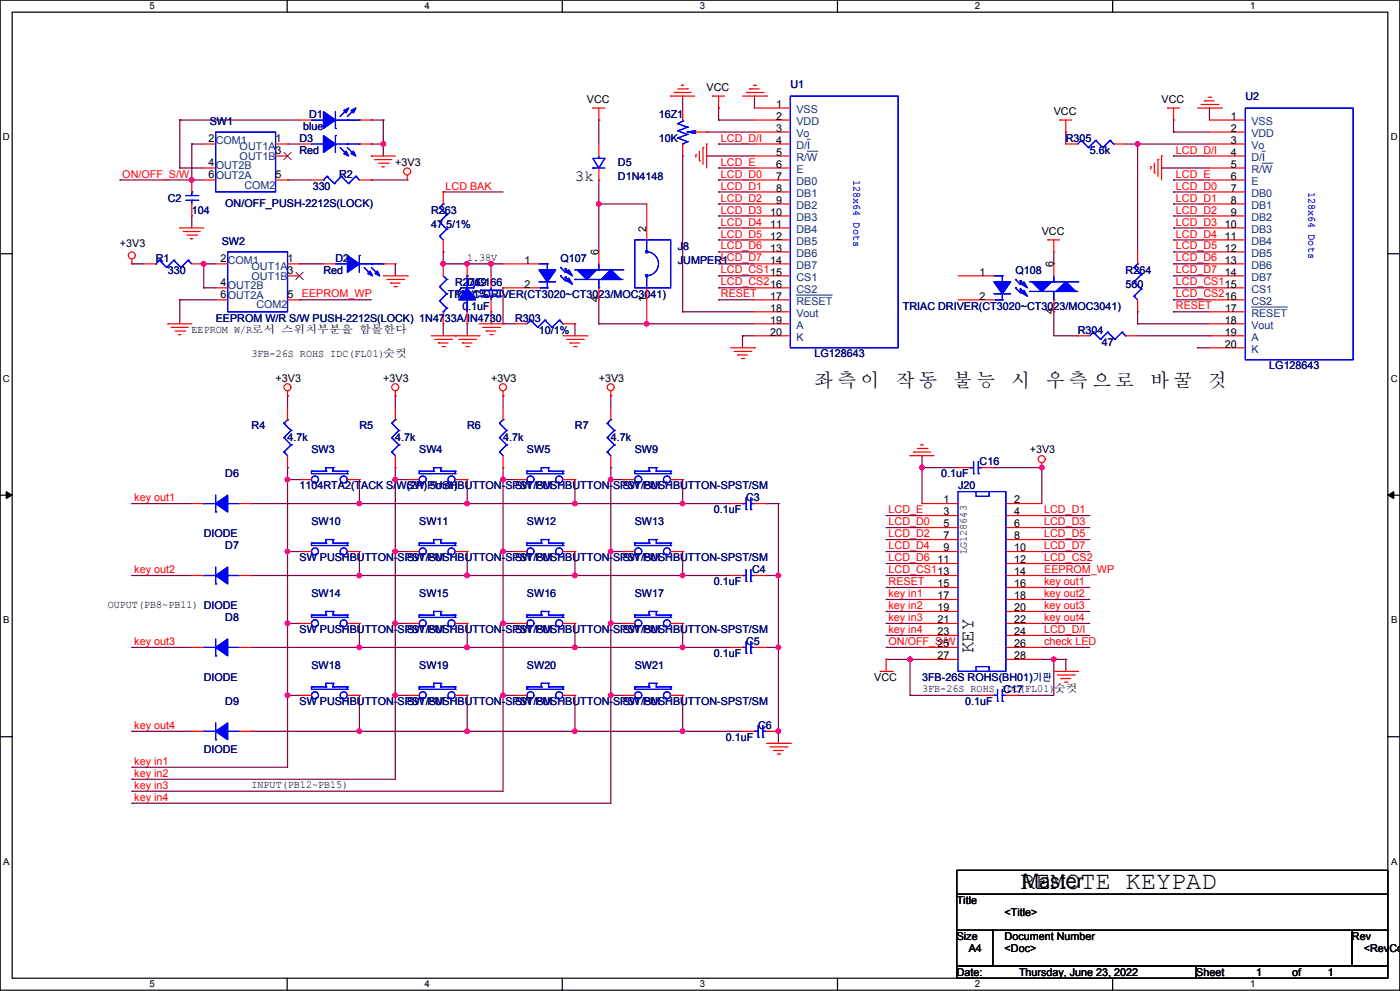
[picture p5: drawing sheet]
<svg xmlns="http://www.w3.org/2000/svg" width="297mm" height="210mm" viewBox="0 0 297 210" stroke-linecap="round" stroke-linejoin="round" font-family="sans-serif">
<defs><g id="words">
<text font-size="5.3" x="216.2" y="188.4">REMOTE KEYPAD</text>
<text font-size="4.2" x="216.7" y="188.1">Master</text>
<g font-size="4.1">
<text x="172.6" y="82">좌 측 이</text>
<text x="189.7" y="82">작 동</text>
<text x="202" y="82">불 능</text>
<text x="214.3" y="82">시</text>
<text x="221.6" y="82">우 측 으 로</text>
<text x="243.7" y="82">바 꿀</text>
<text x="256" y="82">것</text>
<text x="206.3" y="138.4" transform="rotate(-90 206.3 138.4)">KEY</text>
</g>
<text font-size="3.3" x="121.8" y="38.2">3k</text>
<g font-size="2.3">
<text x="124.4" y="21.9">VCC</text>
<text x="149.7" y="19.4">VCC</text>
<text x="164.5" y="22.8">1</text>
<text x="246.2" y="21.9">VCC</text>
<text x="164.5" y="25.4">2</text>
<text x="164.5" y="27.9">3</text>
<text x="223.3" y="24.5">VCC</text>
<text x="260.9" y="25.4">1</text>
<text x="260.9" y="27.9">2</text>
<text x="44.2" y="30">2</text>
<text x="44.2" y="35.1">4</text>
<text x="58.4" y="30">1</text>
<text x="58.4" y="32.6">3</text>
<text x="83.8" y="35.1">+3V3</text>
<text x="164.5" y="35.5">6</text>
<text x="164.5" y="30.5">4</text>
<text x="164.5" y="33">5</text>
<text x="260.9" y="30.5">3</text>
<text x="260.9" y="33">4</text>
<text x="260.9" y="35.5">5</text>
<text x="44.2" y="37.7">6</text>
<text x="58.4" y="37.7">5</text>
<text x="164.5" y="38.1">7</text>
<text x="164.5" y="40.6">8</text>
<text x="260.9" y="38.1">6</text>
<text x="260.9" y="40.6">7</text>
<text x="163.2" y="45.7">10</text>
<text x="164.5" y="43.2">9</text>
<text x="260.9" y="43.2">8</text>
<text x="260.9" y="45.7">9</text>
<text x="25.4" y="52.4">+3V3</text>
<text x="137" y="49" transform="rotate(-90 137 49)">2</text>
<text x="163.2" y="48.2">11</text>
<text x="163.2" y="50.8">12</text>
<text x="163.2" y="53.3">13</text>
<text x="220.8" y="49.8">VCC</text>
<text x="259.6" y="48.2">10</text>
<text x="259.6" y="50.8">11</text>
<text x="259.6" y="53.3">12</text>
<text x="46.7" y="55.4">2</text>
<text x="60.9" y="55.4">1</text>
<text x="60.9" y="58">3</text>
<text x="99" y="55.2">1.38V</text>
<text x="111.2" y="55.8">1</text>
<text x="126.8" y="54.1" transform="rotate(-90 126.8 54.1)">6</text>
<text x="163.2" y="55.9">14</text>
<text x="207.6" y="58.4">1</text>
<text x="223.2" y="56.7" transform="rotate(-90 223.2 56.7)">6</text>
<text x="259.6" y="55.9">13</text>
<text x="259.6" y="58.4">14</text>
<text x="46.7" y="60.5">4</text>
<text x="46.7" y="63">6</text>
<text x="60.9" y="63">5</text>
<text x="111.2" y="60.9">2</text>
<text x="126.8" y="64" transform="rotate(-90 126.8 64)">4</text>
<text x="137" y="64" transform="rotate(-90 137 64)">1</text>
<text x="163.2" y="63.5">17</text>
<text x="207.6" y="63.5">2</text>
<text x="40.6" y="70.5">EEPROM W/R로서 스위치부분을 함몰한다</text>
<text x="163.2" y="66">18</text>
<text x="163.2" y="68.5">19</text>
<text x="163.2" y="71.1">20</text>
<text x="223.2" y="66.6" transform="rotate(-90 223.2 66.6)">4</text>
<text x="259.6" y="68.5">18</text>
<text x="259.6" y="71.1">19</text>
<text x="259.6" y="66">17</text>
<text x="53.3" y="75.5">3FB-26S ROHS IDC(FL01)숫컷</text>
<text x="259.6" y="73.6">20</text>
<text x="58.4" y="80.8">+3V3</text>
<text x="81.2" y="80.8">+3V3</text>
<text x="104.1" y="80.8">+3V3</text>
<text x="126.9" y="80.8">+3V3</text>
<text x="218.2" y="96">+3V3</text>
<text x="200" y="106.6">1</text>
<text x="214.9" y="106.6">2</text>
<text x="200" y="109.2">3</text>
<text x="200" y="111.7">5</text>
<text x="214.9" y="109.2">4</text>
<text x="214.9" y="111.7">6</text>
<text x="198.7" y="119.3">11</text>
<text x="200" y="114.2">7</text>
<text x="200" y="116.8">9</text>
<text x="204.9" y="117.3" transform="rotate(-90 204.9 117.3)">LG128643</text>
<text x="214.9" y="114.2">8</text>
<text x="214.9" y="116.8">10</text>
<text x="214.9" y="119.3">12</text>
<text x="198.7" y="124.4">15</text>
<text x="214.9" y="121.9">14</text>
<text x="214.9" y="124.4">16</text>
<text x="22.8" y="128.8">OUPUT(PB8~PB11) DIODE</text>
<text x="198.7" y="126.9">17</text>
<text x="198.7" y="129.5">19</text>
<text x="214.9" y="126.9">18</text>
<text x="214.9" y="129.5">20</text>
<text x="198.7" y="132">21</text>
<text x="198.7" y="134.5">23</text>
<text x="198.7" y="137.1">25</text>
<text x="214.9" y="132">22</text>
<text x="214.9" y="134.5">24</text>
<text x="214.9" y="137.1">26</text>
<text x="198.7" y="139.6">27</text>
<text x="214.9" y="139.6">28</text>
<text x="185.3" y="144.3">VCC</text>
<text x="195.4" y="146.6">3FB-26S ROHS IDC(FL01)</text>
<text x="223.3" y="146.6">숫컷</text>
<text x="53.3" y="166.9">INPUT(PB12~PB15)</text>
<text x="202.7" y="191.5">Title</text>
<text x="212.9" y="194">&lt;Title&gt;</text>
<text x="202.7" y="199.1">Size</text>
<text x="205.3" y="201.7">A4</text>
<text x="212.9" y="201.7">&lt;Doc&gt;</text>
<text x="212.9" y="199.1">Document Number</text>
<text x="286.5" y="199.1">Rev</text>
<text x="289" y="201.7">&lt;RevCod</text>
<text x="202.7" y="206.7">Date:</text>
<text x="215.9" y="206.7">Thursday, June 23, 2022</text>
<text x="253.5" y="206.7">Sheet</text>
<text x="266.2" y="206.7">1</text>
<text x="273.8" y="206.7">of</text>
<text x="281.4" y="206.7">1</text>
</g>
<g font-size="2.3" fill="#000080">
<text x="167.5" y="18.6">U1</text>
<text x="263.9" y="21.2">U2</text>
<text x="44.4" y="26.5">SW1</text>
<text x="64.2" y="27.5">blue</text>
<text x="65.5" y="25">D1</text>
<text x="139.6" y="25">16Z1</text>
<text x="63.5" y="30">D3</text>
<text x="63.5" y="32.6">Red</text>
<text x="131" y="35.1">D5</text>
<text x="139.6" y="30">10K</text>
<text x="225.9" y="30">R305</text>
<text x="230.9" y="32.6">5.6k</text>
<text x="66.3" y="40.2">330</text>
<text x="71.8" y="37.7">R2</text>
<text x="131" y="38.2">D1N4148</text>
<text x="35.6" y="42.7">C2</text>
<text x="40.6" y="45.3">104</text>
<text x="47.7" y="43.7">ON/OFF_PUSH-2212S(LOCK)</text>
<text x="91.4" y="45.3">R263</text>
<text x="47" y="51.9">SW2</text>
<text x="91.4" y="48.3">47.5/1%</text>
<text x="143.6" y="52.9">J8</text>
<text x="33" y="55.4">R1</text>
<text x="35.6" y="58">330</text>
<text x="68.5" y="58">Red</text>
<text x="71.1" y="55.4">D2</text>
<text x="118.8" y="55.4">Q107</text>
<text x="143.6" y="55.9">JUMPER1</text>
<text x="215.2" y="58">Q108</text>
<text x="238.5" y="58">R264</text>
<text x="94.9" y="63">TRIAC DRIVER(CT3020~CT3023/MOC3041)</text>
<text x="96.5" y="60.5">R276C166</text>
<text x="96.5" y="63">1M/1%</text>
<text x="98" y="65.6">0.1uF</text>
<text x="99" y="60.5">D19</text>
<text x="191.3" y="65.6">TRIAC DRIVER(CT3020~CT3023/MOC3041)</text>
<text x="238.5" y="61">560</text>
<text x="45.7" y="68.1">EEPROM W/R S/W PUSH-2212S(LOCK) 1N4733A/IN4730</text>
<text x="109.1" y="68.1">R303</text>
<text x="114.2" y="70.7">10/1%</text>
<text x="228.4" y="70.7">R304</text>
<text x="172.6" y="75.7">LG128643</text>
<text x="233.5" y="73.2">47</text>
<text x="269" y="78.3">LG128643</text>
<text x="53.3" y="91">R4</text>
<text x="60.9" y="93.5">4.7k</text>
<text x="76.2" y="91">R5</text>
<text x="83.8" y="93.5">4.7k</text>
<text x="99" y="91">R6</text>
<text x="106.6" y="93.5">4.7k</text>
<text x="121.8" y="91">R7</text>
<text x="129.4" y="93.5">4.7k</text>
<text x="47.7" y="101.1">D6</text>
<text x="66" y="96">SW3</text>
<text x="88.8" y="96">SW4</text>
<text x="111.7" y="96">SW5</text>
<text x="134.5" y="96">SW9</text>
<text x="199.5" y="101.1">0.1uF</text>
<text x="207.6" y="98.6">C16</text>
<text x="63.5" y="103.7">1104RTA2(TACK S/W(2P) 5mm)</text>
<text x="86.3" y="103.7">SW PUSHBUTTON-SPST/SM</text>
<text x="109.1" y="103.7">SW PUSHBUTTON-SPST/SM</text>
<text x="132" y="103.7">SW PUSHBUTTON-SPST/SM</text>
<text x="158.1" y="106.2">C3</text>
<text x="203" y="103.7">J20</text>
<text x="43.2" y="113.8">DIODE</text>
<text x="66" y="111.3">SW10</text>
<text x="88.8" y="111.3">SW11</text>
<text x="111.7" y="111.3">SW12</text>
<text x="134.5" y="111.3">SW13</text>
<text x="151.3" y="108.7">0.1uF</text>
<text x="47.7" y="116.4">D7</text>
<text x="63.5" y="118.9">SW PUSHBUTTON-SPST/SM</text>
<text x="86.3" y="118.9">SW PUSHBUTTON-SPST/SM</text>
<text x="109.1" y="118.9">SW PUSHBUTTON-SPST/SM</text>
<text x="132" y="118.9">SW PUSHBUTTON-SPST/SM</text>
<text x="151.3" y="124">0.1uF</text>
<text x="159.4" y="121.4">C4</text>
<text x="47.7" y="131.6">D8</text>
<text x="66" y="126.5">SW14</text>
<text x="88.8" y="126.5">SW15</text>
<text x="111.7" y="126.5">SW16</text>
<text x="134.5" y="126.5">SW17</text>
<text x="63.5" y="134.1">SW PUSHBUTTON-SPST/SM</text>
<text x="86.3" y="134.1">SW PUSHBUTTON-SPST/SM</text>
<text x="109.1" y="134.1">SW PUSHBUTTON-SPST/SM</text>
<text x="132" y="134.1">SW PUSHBUTTON-SPST/SM</text>
<text x="158.1" y="136.7">C5</text>
<text x="66" y="141.7">SW18</text>
<text x="88.8" y="141.7">SW19</text>
<text x="111.7" y="141.7">SW20</text>
<text x="134.5" y="141.7">SW21</text>
<text x="151.3" y="139.2">0.1uF</text>
<text x="43.2" y="144.3">DIODE</text>
<text x="47.7" y="149.4">D9</text>
<text x="63.5" y="149.4">SW PUSHBUTTON-SPST/SM</text>
<text x="86.3" y="149.4">SW PUSHBUTTON-SPST/SM</text>
<text x="109.1" y="149.4">SW PUSHBUTTON-SPST/SM</text>
<text x="132" y="149.4">SW PUSHBUTTON-SPST/SM</text>
<text x="195.4" y="144.3">3FB-26S ROHS(BH01)기판</text>
<text x="204.5" y="149.4">0.1uF</text>
<text x="212.7" y="146.8">C17</text>
<text x="160.6" y="154.4">C6</text>
<text x="43.2" y="159.5">DIODE</text>
<text x="153.8" y="157">0.1uF</text>
</g>
<g font-size="2.3" fill="#004080">
<text x="168.8" y="23.9">VSS</text>
<text x="168.8" y="26.5">VDD</text>
<text x="168.8" y="29">Vo</text>
<text x="265.2" y="26.5">VSS</text>
<text x="265.2" y="29">VDD</text>
<text x="45.7" y="30.5">COM1</text>
<text x="45.7" y="35.9">OUT2B</text>
<text x="50.8" y="31.8">OUT1A</text>
<text x="50.8" y="33.8">OUT1B</text>
<text x="168.8" y="31.6">D/I</text>
<text x="168.8" y="34.1">R/W</text>
<text x="265.2" y="31.6">Vo</text>
<text x="265.2" y="34.1">D/I</text>
<text x="45.7" y="37.9">OUT2A</text>
<text x="51.8" y="39.9">COM2</text>
<text x="168.8" y="36.6">E</text>
<text x="168.8" y="39.2">DB0</text>
<text x="168.8" y="41.7">DB1</text>
<text x="265.2" y="36.6">R/W</text>
<text x="265.2" y="39.2">E</text>
<text x="265.2" y="41.7">DB0</text>
<text x="168.8" y="44.3">DB2</text>
<text x="168.8" y="46.8">DB3</text>
<text x="265.2" y="44.3">DB1</text>
<text x="265.2" y="46.8">DB2</text>
<text x="168.8" y="49.3">DB4</text>
<text x="168.8" y="51.9">DB5</text>
<text x="265.2" y="49.3">DB3</text>
<text x="265.2" y="51.9">DB4</text>
<text x="48.2" y="55.9">COM1</text>
<text x="53.3" y="57.2">OUT1A</text>
<text x="53.3" y="59.2">OUT1B</text>
<text x="168.8" y="54.4">DB6</text>
<text x="168.8" y="56.9">DB7</text>
<text x="168.8" y="59.5">CS1</text>
<text x="265.2" y="54.4">DB5</text>
<text x="265.2" y="56.9">DB6</text>
<text x="265.2" y="59.5">DB7</text>
<text x="48.2" y="61.3">OUT2B</text>
<text x="48.2" y="63.3">OUT2A</text>
<text x="54.3" y="65.3">COM2</text>
<text x="168.8" y="62">CS2</text>
<text x="168.8" y="64.6">RESET</text>
<text x="265.2" y="62">CS1</text>
<text x="265.2" y="64.6">CS2</text>
<text x="168.8" y="67.1">Vout</text>
<text x="168.8" y="69.6">A</text>
<text x="265.2" y="69.6">Vout</text>
<text x="265.2" y="67.1">RESET</text>
<text x="168.8" y="72.2">K</text>
<text x="265.2" y="72.2">A</text>
<text x="265.2" y="74.7">K</text>
</g>
<g font-size="2.3" fill="#f00">
<text x="152.8" y="30">LCD_D/I</text>
<text x="152.8" y="35.1">LCD_E</text>
<text x="249.2" y="32.5">LCD_D/I</text>
<text x="25.9" y="37.6">ON/OFF_S/W</text>
<text x="94.4" y="40.2">LCD BAK</text>
<text x="152.8" y="40.2">LCD_D1</text>
<text x="152.8" y="37.6">LCD_D0</text>
<text x="249.2" y="37.6">LCD_E</text>
<text x="249.2" y="40.2">LCD_D0</text>
<text x="152.8" y="42.7">LCD_D2</text>
<text x="152.8" y="45.2">LCD_D3</text>
<text x="152.8" y="47.8">LCD_D4</text>
<text x="249.2" y="42.7">LCD_D1</text>
<text x="249.2" y="45.2">LCD_D2</text>
<text x="249.2" y="47.8">LCD_D3</text>
<text x="152.8" y="50.3">LCD_D5</text>
<text x="152.8" y="52.8">LCD_D6</text>
<text x="249.2" y="50.3">LCD_D4</text>
<text x="249.2" y="52.8">LCD_D5</text>
<text x="152.8" y="55.4">LCD_D7</text>
<text x="152.8" y="57.9">LCD_CS115</text>
<text x="249.2" y="55.4">LCD_D6</text>
<text x="249.2" y="57.9">LCD_D7</text>
<text x="64" y="63">EEPROM_WP</text>
<text x="152.8" y="60.5">LCD_CS216</text>
<text x="152.8" y="63">RESET</text>
<text x="249.2" y="60.5">LCD_CS115</text>
<text x="249.2" y="63">LCD_CS216</text>
<text x="249.2" y="65.5">RESET</text>
<text x="28.5" y="106.2">key out1</text>
<text x="188.3" y="111.2">LCD_D0</text>
<text x="188.3" y="113.8">LCD_D2</text>
<text x="188.3" y="108.7">LCD_E</text>
<text x="221.3" y="108.7">LCD_D1</text>
<text x="221.3" y="111.2">LCD_D3</text>
<text x="221.3" y="113.8">LCD_D5</text>
<text x="188.3" y="116.3">LCD_D4</text>
<text x="188.3" y="118.8">LCD_D6</text>
<text x="221.3" y="116.3">LCD_D7</text>
<text x="221.3" y="118.8">LCD_CS2</text>
<text x="28.5" y="121.4">key out2</text>
<text x="188.3" y="121.4">LCD_CS113</text>
<text x="188.3" y="123.9">RESET</text>
<text x="221.3" y="121.4">EEPROM_WP</text>
<text x="221.3" y="123.9">key out1</text>
<text x="188.3" y="126.5">key in1</text>
<text x="188.3" y="129">key in2</text>
<text x="188.3" y="131.5">key in3</text>
<text x="221.3" y="126.5">key out2</text>
<text x="221.3" y="129">key out3</text>
<text x="221.3" y="131.5">key out4</text>
<text x="28.5" y="136.6">key out3</text>
<text x="188.3" y="134.1">key in4</text>
<text x="188.3" y="136.6">ON/OFF_S/W</text>
<text x="221.3" y="136.6">check LED</text>
<text x="221.3" y="134.1">LCD_D/I</text>
<text x="28.5" y="154.4">key out4</text>
<text x="28.5" y="167.1">key in3</text>
<text x="28.5" y="162">key in1</text>
<text x="28.5" y="164.5">key in2</text>
<text x="28.5" y="169.6">key in4</text>
</g>
<g font-size="2.3" fill="#00f">
<text x="180.9" y="38.1" transform="rotate(90 180.9 38.1)">128x64 Dots</text>
<text x="277.3" y="40.7" transform="rotate(90 277.3 40.7)">128x64 Dots</text>
</g>
<g font-size="2">
<text x="31.7" y="1.9">5</text>
<text x="90" y="1.9">4</text>
<text x="148.3" y="1.9">3</text>
<text x="206.6" y="1.9">2</text>
<text x="264.9" y="1.9">1</text>
<text x=".6" y="29.7">D</text>
<text x="294.7" y="29.7">D</text>
<text x=".6" y="80.9">C</text>
<text x="294.7" y="80.9">C</text>
<text x=".7" y="132.1">B</text>
<text x="294.8" y="132.1">B</text>
<text x=".7" y="183.2">A</text>
<text x="294.8" y="183.2">A</text>
<text x="31.7" y="209">5</text>
<text x="90" y="209">4</text>
<text x="148.3" y="209">3</text>
<text x="206.6" y="209">2</text>
<text x="264.9" y="209">1</text>
</g>
</g></defs>
<g fill="none" stroke="#000" stroke-width=".25">
<path d="M0 0h296.6v209.7h-296.6zM2.6 2.6h291.5v204.6h-291.5zM60.9 0v2.6M119.2 0v2.6M177.5 0v2.6M235.8 0v2.6M0 53.7h2.6M294.1 53.7h2.5M0 104.9h2.6M294.1 104.9h2.5M0 156h2.6M294.1 156h2.5"/>
<path d="M202.8 184.3h91.3v5.1h-91.3zM202.8 189.4h91.3v7.6h-91.3zM202.8 197h7.6v7.7h-7.6zM210.4 197h76.1v7.7h-76.1zM286.5 197h7.6v7.7h-7.6zM60.9 207.2v2.5M119.2 207.2v2.5M177.5 207.2v2.5M202.8 204.7h50.7v2.5h-50.7zM235.8 207.2v2.5M253.5 204.7h40.6v2.5h-40.6z"/>
</g>
<path d="M1.3 104.1l1.3 .8-1.3 .7zM294.1 104.9l1.3-.8v1.5z" fill="#000" stroke="#000" stroke-width=".21"/>
<g fill="none" stroke="#800040" stroke-width=".25">
<path d="M25.4 38.1h17.8M25.4 38.1h.1M38.1 35.6h.1M38.1 25.4h.1M38.1 25.4v10.2M38.1 35.6h5.1M38.1 25.4h25.4M40.6 38.1h.1M40.6 30.5h.1M40.6 30.5v7.6M40.6 30.5h2.6M60.9 38.1h.1"/>
<path d="M60.9 30.5h.1M60.9 30.5h2.6M60.9 38.1h5.1M78.7 38.1h7.6M78.7 30.5h.1M78.7 25.4h.1M78.7 38.1h.1M78.7 30.5h2.5M78.7 25.4h2.5M81.2 30.5h.1M81.2 25.4h.1M81.2 25.4v7.6"/>
<path d="M126.9 38.1h.1M126.9 25.4h.1M126.9 25.4v5.1M126.9 38.1v15.3M144.7 33h.1M144.7 20.4h.1M144.7 20.4v2.5M144.7 33v33M149.7 33h.1M149.7 28h.1M149.7 33h10.2M149.7 28h10.2"/>
<path d="M152.3 30.5h7.6M152.3 25.4h7.6M152.3 38.1h7.6M152.3 35.6h7.6M152.3 30.5h.1M152.3 25.4h.1M152.3 22.9h.1M152.3 35.6h.1M152.3 38.1h.1M152.3 22.9v2.5M159.9 20.4h.1M159.9 20.4v2.5"/>
<path d="M225.9 28h.1M225.9 28v2.5M238.5 30.5h17.8M241.1 30.5h.1M241.1 30.5v22.9M246.2 35.6h.1M246.2 35.6h10.1M248.7 33h.1M248.7 28h.1M248.7 25.4h.1M248.7 38.1h.1M248.7 25.4v2.6"/>
<path d="M248.7 33h7.6M248.7 28h7.6M248.7 38.1h7.6M256.3 22.9h.1M256.3 22.9v2.5M28 55.9h.1M28 55.9h2.5M40.6 45.7h.1M40.6 45.7v2.6M43.2 55.9h.1M43.2 55.9v5.1M43.2 55.9h2.5"/>
<path d="M63.5 55.9h.1M63.5 55.9h5M83.8 55.9h.1M83.8 55.9v2.5M93.9 40.7h12.7M93.9 40.7h.1M93.9 53.4h.1M93.9 55.9h.1M93.9 53.4v2.5M93.9 55.9h12.7M99 55.9h.1M104.1 55.9h.1"/>
<path d="M104.1 55.9v2.5M126.9 43.2h10.2M126.9 43.2h.1M152.3 43.2h7.6M152.3 40.7h7.6M152.3 45.7h7.6M152.3 48.3h7.6M152.3 50.8h7.6M152.3 53.4h7.6M152.3 55.9h7.6M152.3 58.4h7.6M152.3 40.7h.1"/>
<path d="M152.3 43.2h.1M152.3 45.7h.1M152.3 48.3h.1M152.3 50.8h.1M152.3 53.4h.1M152.3 55.9h.1M152.3 58.4h.1M223.3 55.9h.1M223.3 53.4v2.5M248.7 43.2h.1M248.7 45.7h.1M248.7 48.3h.1"/>
<path d="M248.7 50.8h.1M248.7 53.4h.1M248.7 55.9h.1M248.7 58.4h.1M248.7 40.7h.1M248.7 43.2h7.6M248.7 40.7h7.6M248.7 45.7h7.6M248.7 48.3h7.6M248.7 50.8h7.6M248.7 53.4h7.6M248.7 55.9h7.6"/>
<path d="M248.7 58.4h7.6M38.1 63.5h.1M38.1 63.5v5.1M38.1 63.5h7.6M43.2 61h.1M43.2 61h2.5M63.5 63.5h.1M63.5 63.5h15.2M93.9 68.6h.1M93.9 68.6v2.5M99 68.6h.1M99 68.6v2.5"/>
<path d="M104.1 66h.1M104.1 66v2.6M106.6 68.6h2.5M106.6 61h.1M106.6 68.6h.1M106.6 61v7.6M121.8 68.6h.1M121.8 68.6v2.5M126.9 68.6h33M126.9 68.6h.1M126.9 63.5h.1M126.9 63.5v5.1"/>
<path d="M137.1 68.6h.1M144.7 66h15.2M144.7 66h.1M152.3 61h7.6M152.3 63.5h7.6M152.3 61h.1M152.3 63.5h.1M157.4 71.1h2.5M157.4 71.1h.1M157.4 71.1v2.6M223.3 66h.1M223.3 66v5.1h5.1"/>
<path d="M228.4 71.1h.1M241.1 66h.1M241.1 68.6h.1M241.1 71.1h15.2M241.1 66v2.6M241.1 68.6h15.2M248.7 61h.1M248.7 63.5h.1M248.7 66h.1M248.7 61h7.6M248.7 63.5h7.6M248.7 66h7.6"/>
<path d="M253.8 73.7h.1M253.8 73.7h2.5M256.3 71.1h.1M60.9 83.8h.1M60.9 99h.1M60.9 83.8v2.6M60.9 99v63.5h-32.9M83.8 83.8h.1M83.8 99h.1M83.8 83.8v2.6M83.8 99v66.1h-55.8M106.6 83.8h.1"/>
<path d="M106.6 99h.1M106.6 83.8v2.6M106.6 99v68.6h-78.6M129.4 83.8h.1M129.4 99h.1M129.4 83.8v2.6M129.4 99v71.1h-101.4M195.4 99h7.6M195.4 99h.1M195.4 96.5h.1M195.4 96.5v10.2M210.6 99h.1"/>
<path d="M210.6 99h10.2M220.8 99h.1M220.8 99v7.7M28 106.7h12.6M28 106.7h.1M53.3 106.7h.1M53.3 106.7h101.5M60.9 101.6h.1M60.9 116.8h.1M60.9 116.8h2.6M60.9 101.6h2.6M76.2 101.6h.1"/>
<path d="M76.2 116.8h.1M76.2 106.7h.1M76.2 101.6v5.1M76.2 116.8v5.1M83.8 116.8h2.5M83.8 101.6h2.5M83.8 101.6h.1M83.8 116.8h.1M99 101.6h.1M99 116.8h.1M99 106.7h.1M99 101.6v5.1"/>
<path d="M99 116.8v5.1M106.6 116.8h2.5M106.6 101.6h2.5M106.6 101.6h.1M106.6 116.8h.1M121.8 101.6h.1M121.8 116.8h.1M121.8 106.7h.1M121.8 101.6v5.1M121.8 116.8v5.1M129.4 116.8h2.6M129.4 101.6h2.6"/>
<path d="M129.4 101.6h.1M129.4 116.8h.1M144.7 106.7h.1M144.7 101.6h.1M144.7 116.8h.1M144.7 101.6v5.1M144.7 116.8v5.1M162.4 106.7h.1M162.4 106.7h2.6M165 106.7h.1M165 106.7v50.7M187.8 111.7h7.6"/>
<path d="M187.8 114.3h7.6M187.8 116.8h7.6M187.8 119.4h7.6M187.8 109.2h7.6M187.8 111.7h.1M187.8 114.3h.1M187.8 116.8h.1M187.8 119.4h.1M187.8 109.2h.1M220.8 111.7h10.1M220.8 114.3h10.1M220.8 116.8h10.1"/>
<path d="M220.8 119.4h10.1M220.8 109.2h10.1M220.8 109.2h.1M220.8 111.7h.1M220.8 114.3h.1M220.8 116.8h.1M220.8 119.4h.1M28 137.1h12.6M28 121.9h12.6M28 121.9h.1M28 137.1h.1M53.3 121.9h.1"/>
<path d="M53.3 137.1h.1M53.3 137.1h101.5M53.3 121.9h101.5M60.9 132.1h.1M60.9 132.1h2.6M76.2 132.1h.1M76.2 121.9h.1M76.2 137.1h.1M76.2 132.1v5M83.8 132.1h2.5M83.8 132.1h.1M99 132.1h.1"/>
<path d="M99 121.9h.1M99 137.1h.1M99 132.1v5M106.6 132.1h2.5M106.6 132.1h.1M121.8 137.1h.1M121.8 132.1h.1M121.8 121.9h.1M121.8 132.1v5M129.4 132.1h2.6M129.4 132.1h.1M144.7 121.9h.1"/>
<path d="M144.7 137.1h.1M144.7 132.1h.1M144.7 132.1v5M162.4 121.9h.1M162.4 137.1h.1M162.4 137.1h2.6M162.4 121.9h2.6M165 137.1h.1M165 121.9h.1M187.8 139.7h7.6M187.8 137.1h7.6M187.8 121.9h7.6"/>
<path d="M187.8 124.4h7.6M187.8 127h7.6M187.8 129.5h7.6M187.8 132.1h7.6M187.8 134.6h7.6M187.8 121.9h.1M187.8 124.4h.1M187.8 127h.1M187.8 129.5h.1M187.8 132.1h.1M187.8 134.6h.1M187.8 137.1h.1"/>
<path d="M187.8 139.7h.1M192.9 139.7h.1M192.9 139.7v7.6M220.8 139.7h5.1M220.8 137.1h10.1M220.8 121.9h10.1M220.8 124.4h10.1M220.8 127h10.1M220.8 129.5h10.1M220.8 132.1h10.1M220.8 134.6h10.1M220.8 137.1h.1"/>
<path d="M220.8 121.9h.1M220.8 124.4h.1M220.8 127h.1M220.8 129.5h.1M220.8 132.1h.1M220.8 134.6h.1M220.8 139.7h.1M223.3 139.7h.1M223.3 139.7v7.6h-7.6M225.9 139.7h.1M225.9 139.7v2.5M28 154.9h12.6"/>
<path d="M28 154.9h.1M53.3 154.9h.1M53.3 154.9h104.1M60.9 147.3h.1M60.9 147.3h2.6M76.2 147.3h.1M76.2 154.9h.1M76.2 147.3v7.6M83.8 147.3h2.5M83.8 147.3h.1M99 147.3h.1M99 154.9h.1"/>
<path d="M99 147.3v7.6M106.6 147.3h2.5M106.6 147.3h.1M121.8 147.3h.1M121.8 154.9h.1M121.8 147.3v7.6M129.4 147.3h2.6M129.4 147.3h.1M144.7 154.9h.1M144.7 147.3h.1M144.7 147.3v7.6M165 154.9h.1"/>
<path d="M192.9 147.3h.1M192.9 147.3h15.2M215.7 147.3h.1M28 167.6h.1M28 170.1h.1M28 162.5h.1M28 165.1h.1"/>
</g>
<g fill="#f0f" stroke="#f0f" stroke-width=".25">
<circle cx="220.8" cy="99" r=".49"/>
<circle cx="195.4" cy="99" r=".49"/>
<circle cx="223.3" cy="139.6" r=".49"/>
<circle cx="121.8" cy="137.1" r=".49"/>
<circle cx="192.8" cy="139.6" r=".49"/>
<circle cx="43.2" cy="55.9" r=".49"/>
<circle cx="40.6" cy="38.1" r=".49"/>
<circle cx="81.2" cy="30.5" r=".49"/>
<circle cx="137" cy="68.6" r=".49"/>
<circle cx="106.6" cy="132" r=".49"/>
<circle cx="60.9" cy="132" r=".49"/>
<circle cx="129.4" cy="132" r=".49"/>
<circle cx="83.7" cy="132" r=".49"/>
<circle cx="99" cy="55.9" r=".49"/>
<circle cx="93.9" cy="55.9" r=".49"/>
<circle cx="104" cy="55.9" r=".49"/>
<circle cx="164.9" cy="154.9" r=".49"/>
<circle cx="164.9" cy="137.1" r=".49"/>
<circle cx="164.9" cy="121.9" r=".49"/>
<circle cx="144.6" cy="106.6" r=".49"/>
<circle cx="144.6" cy="121.9" r=".49"/>
<circle cx="144.6" cy="137.1" r=".49"/>
<circle cx="144.6" cy="154.9" r=".49"/>
<circle cx="60.9" cy="101.6" r=".49"/>
<circle cx="83.7" cy="101.6" r=".49"/>
<circle cx="106.6" cy="101.6" r=".49"/>
<circle cx="129.4" cy="101.6" r=".49"/>
<circle cx="60.9" cy="116.8" r=".49"/>
<circle cx="83.7" cy="116.8" r=".49"/>
<circle cx="106.6" cy="116.8" r=".49"/>
<circle cx="129.4" cy="116.8" r=".49"/>
<circle cx="106.6" cy="147.3" r=".49"/>
<circle cx="83.7" cy="147.3" r=".49"/>
<circle cx="60.9" cy="147.3" r=".49"/>
<circle cx="129.4" cy="147.3" r=".49"/>
<circle cx="76.1" cy="106.6" r=".49"/>
<circle cx="76.1" cy="121.9" r=".49"/>
<circle cx="76.1" cy="137.1" r=".49"/>
<circle cx="99" cy="106.6" r=".49"/>
<circle cx="76.1" cy="154.9" r=".49"/>
<circle cx="99" cy="121.9" r=".49"/>
<circle cx="99" cy="137.1" r=".49"/>
<circle cx="121.8" cy="106.6" r=".49"/>
<circle cx="99" cy="154.9" r=".49"/>
<circle cx="121.8" cy="121.9" r=".49"/>
<circle cx="121.8" cy="154.9" r=".49"/>
<circle cx="126.9" cy="43.2" r=".49"/>
<circle cx="241.1" cy="30.5" r=".49"/>
</g>
<g fill="none" stroke="#f00" stroke-width=".25">
<path d="M142.9 19.6h3.5M142.9 19.6h.1M143.6 18.8h2.1M144.4 18.1h.5M144.4 18.1h.1M145.7 18.8h.1M158.1 19.6h3.6M158.9 18.8h.1M158.9 18.8h2M159.6 18.1h.5M160.1 18.1h.1M161.7 19.6h.1"/>
<path d="M40.6 38.1v2.6M43.2 38.1h2.5M43.2 30.5h2.5M43.2 35.6h2.5M58.4 33h2.5M58.4 38.1h2.5M58.4 30.5h2.5M63.5 25.4h2.5M63.5 30.5h2.5M66 38.1h2.5M76.2 25.4h2.5M76.2 38.1h2.5"/>
<path d="M76.2 30.5h2.5M78.7 33h.1M78.7 33h5.1M79.5 33.8h.1M79.5 33.8h3.5M80.2 34.6h2M81 35.3h.1M81 35.3h.5M82.2 34.6h.1M86.3 38.1h.1M86.3 37.1v1M125.6 22.9h2.6"/>
<path d="M125.6 22.9h.1M126.9 25.4h.1M126.9 22.9v2.5M126.9 30.5v2.5M126.9 35.6v2.5M142.1 20.4h.1M142.1 20.4h5.1M144.7 22.9v2.5M144.7 30.5v2.5M147.2 28h2.5M147.5 32.8h.1M147.5 32.8v.5"/>
<path d="M148.2 34.1h.1M148.2 32v2.1M149 31.3h.1M149 31.3v3.5M149.7 30.5h.1M149.7 30.5v5.1M151 20.4h2.5M151 20.4h.1M152.3 22.9h.1M152.3 20.4v2.5M157.4 20.4h5M159.9 33h7.6"/>
<path d="M159.9 22.9h7.6M159.9 25.4h7.6M159.9 38.1h7.6M159.9 28h7.6M159.9 30.5h7.6M159.9 35.6h7.6M162.4 20.4h.1M224.6 25.4h2.5M224.6 25.4h.1M225.9 28h.1M225.9 25.4v2.6M225.9 30.5h2.5"/>
<path d="M236 30.5h2.5M243.9 35.3h.1M243.9 35.3v.5M244.6 36.6h.1M244.6 34.6v2M245.4 33.8h.1M245.4 33.8v3.6M246.2 33h.1M246.2 33v5.1M247.4 22.9h2.6M247.4 22.9h.1M248.7 25.4h.1"/>
<path d="M248.7 22.9v2.5M253.8 22.9h5M254.5 22.1h3.6M255.3 21.4h2M255.3 21.4h.1M256 20.6h.6M256.3 33h7.6M256.3 25.4h7.6M256.3 38.1h7.6M256.3 28h7.6M256.3 30.5h7.6M256.3 35.6h7.6"/>
<path d="M256.6 20.6h.1M258.1 22.1h.1M258.8 22.9h.1M28 55.9h.1M28 54.9v1M30.5 55.9h2.5M38.1 48.3h.1M38.1 48.3h5.1M38.9 49h.1M38.9 49h3.5M39.6 49.8h2.1M40.4 50.6h.1"/>
<path d="M40.4 50.6h.5M40.6 43.2v2.5M40.6 55.9h2.6M41.7 49.8h.1M45.7 55.9h2.5M60.9 58.4h2.6M60.9 55.9h2.6M68.5 55.9h2.6M81.2 58.4h5.1M81.2 55.9h2.6M82 59.2h3.5M82.8 60h.1"/>
<path d="M82.8 60h2M85.5 59.2h.1M86.3 58.4h.1M93.9 40.7v2.5M93.9 50.8v2.6M93.9 55.9v2.5M99 55.9v2.5M104.1 58.4v2.6M106.6 55.9h7.6M126.9 53.4v2.5M137.1 43.2v7.6M159.9 48.3h7.6"/>
<path d="M159.9 58.4h7.6M159.9 50.8h7.6M159.9 55.9h7.6M159.9 40.7h7.6M159.9 43.2h7.6M159.9 45.7h7.6M159.9 53.4h7.6M203 58.4h7.6M222 50.8h2.6M222 50.8h.1M223.3 53.4h.1M223.3 50.8v2.6"/>
<path d="M223.3 55.9v2.5M241.1 53.4v2.5M256.3 48.3h7.6M256.3 58.4h7.6M256.3 50.8h7.6M256.3 55.9h7.6M256.3 40.7h7.6M256.3 43.2h7.6M256.3 45.7h7.6M256.3 53.4h7.6M35.6 68.6h.1M35.6 68.6h5"/>
<path d="M36.3 69.3h.1M36.3 69.3h3.6M37.1 70.1h2M37.8 70.9h.1M37.8 70.9h.6M39.1 70.1h.1M45.7 61h2.5M45.7 63.5h2.5M60.9 63.5h2.6M83.5 60.7h.5M84 60.7h.1M91.4 71.1h10.1"/>
<path d="M92.1 71.9h3.6M92.9 72.6h2M92.9 72.6h.1M93.7 73.4h.5M93.9 66v2.6M94.2 73.4h.1M95.7 71.9h.1M96.5 71.1h.1M97.2 71.9h3.6M98 72.6h2M98 72.6h.1M98.7 73.4h.5"/>
<path d="M99 66v2.6M99.2 73.4h.1M100.8 71.9h.1M101.5 71.1h.1M101.5 68.6h5.1M102.3 69.3h3.5M103.1 70.1h2M103.1 70.1h.1M103.8 70.9h.5M104.1 63.5v2.5M104.3 70.9h.1M105.8 69.3h.1"/>
<path d="M106.6 61h7.6M106.6 68.6h.1M109.1 68.6h2.6M119.3 68.6h2.5M119.3 71.1h5.1M120.1 71.9h3.5M120.8 72.6h2M120.8 72.6h.1M121.6 73.4h.5M122.1 73.4h.1M123.6 71.9h.1M124.4 71.1h.1"/>
<path d="M126.9 61v2.5M137.1 61v7.6M154.8 73.7h5.1M155.6 74.4h3.5M156.3 75.2h2.1M156.3 75.2h.1M157.1 75.9h.5M157.6 75.9h.1M159.1 74.4h.1M159.9 68.6h7.6M159.9 71.1h7.6M159.9 61h7.6"/>
<path d="M159.9 63.5h7.6M159.9 66h7.6M159.9 73.7h.1M203 63.5h7.6M223.3 63.5v2.5M228.4 71.1h2.5M238.5 71.1h2.6M241.1 63.5v2.5M256.3 68.6h7.6M256.3 73.7h7.6M256.3 71.1h7.6M256.3 61h7.6"/>
<path d="M256.3 63.5h7.6M256.3 66h7.6M60.9 83.8h.1M60.9 82.8v1M60.9 86.4v2.5M60.9 96.5v2.5M83.8 83.8h.1M83.8 82.8v1M83.8 86.4v2.5M83.8 96.5v2.5M106.6 83.8h.1M106.6 82.8v1"/>
<path d="M106.6 86.4v2.5M106.6 96.5v2.5M129.4 83.8h.1M129.4 82.8v1M129.4 86.4v2.5M129.4 96.5v2.5M192.9 96.5h.1M192.9 96.5h5M193.6 95.7h3.6M193.6 95.7h.1M194.4 95h2M195.2 94.2h.5"/>
<path d="M195.2 94.2h.1M196.4 95h.1M203 99h2.6M208.1 99h2.5M220.8 99h.1M220.8 98v1M40.6 106.7h2.6M50.8 106.7h2.5M63.5 116.8h2.5M63.5 101.6h2.5M73.6 116.8h2.6M73.6 101.6h2.6"/>
<path d="M86.3 116.8h2.5M86.3 101.6h2.5M96.5 116.8h2.5M96.5 101.6h2.5M109.1 116.8h2.6M109.1 101.6h2.6M119.3 116.8h2.5M119.3 101.6h2.5M132 116.8h2.5M132 101.6h2.5M142.1 116.8h2.6M142.1 101.6h2.6"/>
<path d="M154.8 106.7h2.6M159.9 106.7h2.5M195.4 116.8h7.6M195.4 106.7h7.6M195.4 109.2h7.6M195.4 111.7h7.6M195.4 114.3h7.6M195.4 119.4h7.6M213.2 116.8h7.6M213.2 106.7h7.6M213.2 109.2h7.6M213.2 111.7h7.6"/>
<path d="M213.2 114.3h7.6M213.2 119.4h7.6M40.6 121.9h2.6M40.6 137.1h2.6M50.8 121.9h2.5M50.8 137.1h2.5M63.5 132.1h2.5M73.6 132.1h2.6M86.3 132.1h2.5M96.5 132.1h2.5M109.1 132.1h2.6M119.3 132.1h2.5"/>
<path d="M132 132.1h2.5M142.1 132.1h2.6M154.8 121.9h2.6M154.8 137.1h2.6M159.9 121.9h2.5M159.9 137.1h2.5M187.8 139.7h.1M187.8 139.7v2.5M195.4 132.1h7.6M195.4 121.9h7.6M195.4 137.1h7.6M195.4 124.4h7.6"/>
<path d="M195.4 127h7.6M195.4 129.5h7.6M195.4 134.6h7.6M195.4 139.7h7.6M213.2 132.1h7.6M213.2 121.9h7.6M213.2 137.1h7.6M213.2 124.4h7.6M213.2 127h7.6M213.2 129.5h7.6M213.2 134.6h7.6M213.2 139.7h7.6"/>
<path d="M40.6 154.9h2.6M50.8 154.9h2.5M63.5 147.3h2.5M73.6 147.3h2.6M86.3 147.3h2.5M96.5 147.3h2.5M109.1 147.3h2.6M119.3 147.3h2.5M132 147.3h2.5M142.1 147.3h2.6M157.4 154.9h2.5M162.4 157.4h5.1"/>
<path d="M162.4 154.9h2.6M163.2 158.2h3.5M163.9 159h2.1M163.9 159h.1M164.7 159.7h.5M165.2 159.7h.1M166.7 158.2h.1M167.5 157.4h.1M186.5 142.2h2.6M189.1 142.2h.1M208.1 147.3h2.5M213.2 147.3h2.5"/>
<path d="M223.3 142.2h5.1M224.1 143h3.5M224.8 143.7h2.1M224.8 143.7h.1M225.6 144.5h.5M226.1 144.5h.1M227.6 143h.1M228.4 142.2h.1"/>
<circle cx="86.3" cy="36.3" r=".74"/>
<circle cx="27.9" cy="54.1" r=".74"/>
<circle cx="60.9" cy="82" r=".74"/>
<circle cx="83.7" cy="82" r=".74"/>
<circle cx="106.6" cy="82" r=".74"/>
<circle cx="129.4" cy="82" r=".74"/>
<circle cx="220.8" cy="97.3" r=".74"/>
</g>
<g fill="none" stroke="#00f" stroke-width=".25">
<path d="M45.7 28h12.7v12.7h-12.7zM66 30.5h2.5M66 25.4h2.5M68.5 38.1h.1M68.5 30.5h.1M68.5 25.4h.1M69.3 37.4h.1M69.3 37.4l-.8 .7M69.3 37.4l1.5 1.5M70.8 38.9h.1M71.1 28.7h.1M71.1 27.2h.1"/>
<path d="M71.1 30.5h5.1M71.1 23.7v3.5M71.1 28.7v3.6M71.1 25.4h5.1M72.1 31.3l1 1M72.4 37.4h.1M72.4 37.4l-1.6 1.5M72.4 37.4l1.5 1.5M73.1 32.3h.1M73.1 23.7h.1M73.1 23.7l-1 1M73.6 30.5h.1"/>
<path d="M73.6 25.4h.1M73.6 31.3l1 1M73.9 38.9h.1M74.6 32.3h.1M74.6 23.7h.1M74.6 23.7l-1 1M75.4 37.4h.1M75.4 37.4l-1.5 1.5M75.4 37.4l.8 .7M76.2 30.5h.1M76.2 25.4h.1M125.6 33.6h2.6l-1.3 2z"/>
<path d="M125.6 35.6h2.6M125.6 35.6h.1M126.9 33.6h.1M126.9 33v.6M143.6 29.2h.1M143.6 27.7h.1M143.6 26.2h.1M143.6 26.2l2.1 .8M143.6 27.7l2.1 .8M143.6 29.2l2.1 .8M144.7 30.5h.1M144.7 25.7h.1"/>
<path d="M144.7 25.7l-1.1 .5M144.7 25.4v.3M145.7 27h.1M145.7 28.5h.1M145.7 30h.1M145.7 28h.1M145.7 28.5l-2.1 .7M145.7 27l-2.1 .7M145.7 30l-1 .5M145.7 28l1.5 .2M145.7 28h1.5M147.2 27.7l-1.5 .3"/>
<path d="M147.2 27.7h.1M147.2 28.2h.1M147.2 27.7v.5M167.5 20.4h22.8v53.3h-22.8zM229.2 29.7h.1M229.2 29.7l1.5 1.6M229.2 29.7l-.8 .8M230.7 31.3h.1M232.2 29.7l-1.5 1.6M232.2 29.7h.1M232.2 29.7l1.5 1.6M233.7 31.3h.1"/>
<path d="M235.2 29.7h.1M235.2 29.7l.8 .8M235.2 29.7l-1.5 1.6M236 30.5h.1M263.9 22.9h22.8v53.3h-22.8zM33 55.9h.1M33.8 55.1h.1M33.8 55.1l-.8 .8M33.8 55.1l1.5 1.6M35.3 56.7h.1M36.8 55.1h.1M36.8 55.1l-1.5 1.6"/>
<path d="M36.8 55.1l1.6 1.6M38.4 56.7h.1M39.4 42.4h2.5M39.4 41.4h2.5M39.9 55.1l.7 .8M39.9 55.1h.1M39.9 55.1l-1.5 1.6M40.6 40.7h.1M40.6 42.4h.1M40.6 40.7v.7M40.6 42.4v.8M41.9 42.4h.1"/>
<path d="M41.9 41.4h.1M48.2 53.4h12.7v12.6h-12.7zM71.1 55.9h2.5M73.6 55.9h.1M76.2 54.1h.1M76.2 55.9h5M76.2 54.1v3.6M77.2 56.7l1 1M78.2 57.7h.1M78.7 55.9h.1M78.7 56.7l1 1M79.7 57.7h.1"/>
<path d="M81.2 55.9h.1M93.2 47l1.5 1.5M93.2 44l1.5 1.5M93.2 50.1l.7 .7M93.2 50.1h.1M93.2 47h.1M93.2 44h.1M93.9 43.2h.1M93.9 58.4l.8 .8M93.9 43.2l-.7 .8M94.7 48.5h.1M94.7 45.5h.1"/>
<path d="M94.7 59.2h.1M94.7 59.2l-1.5 1.5M94.7 48.5l-1.5 1.6M94.7 45.5l-1.5 1.5M99 58.4h.1M99 58.4v2.6M114.2 55.9h1.8M114.2 59.7h3.3M116 55.9h.1M116 57.2h.1M116 55.9v1.3M116 59.7v1.3"/>
<path d="M117.5 59.7h.1M118.8 58.4l1 1M118.8 56.7l1 1M118.8 58.4h.1M118.8 56.7h.1M119.8 59.4h.1M119.8 58.7h.1M119.8 57.7h.1M119.8 56.9h.1M119.8 56.9v.8M119.8 58.7v.7M119.8 58.7l1 1"/>
<path d="M119.8 56.9l1 1M121.8 59.2h10.2M121.8 59.2h.1M121.8 57.2h10.2M122.3 57.2l2.1 2 2-2M122.3 57.2h.1M126.4 57.2h.1M126.9 57.2h.1M126.9 55.9v1.3M126.9 59.2v1.8M127.4 59.2h.1M128.7 57.9h.1"/>
<path d="M131.5 59.2h.1M131.5 59.2l-2.1-2-2 2M132 57.2h.1M134.5 50.8h7.6v10.2h-7.6zM137.1 53.4a2.52 2.52 0 0 1 2.4 2.5 2.52 2.52 0 0 1-2.4 2.5M137.1 53.4h.1M137.1 50.8v2.6M137.1 58.4v2.6M210.6 58.4h1.8M212.4 58.4h.1M212.4 59.7h.1M212.4 58.4v1.3"/>
<path d="M215.2 59.2h.1M215.2 59.2l1 1M216.2 59.4l1 1.1M216.2 59.4h.1M216.2 59.4v.8M218.2 59.7h10.2M218.8 59.7h.1M218.8 59.7l2 2 2-2M222.8 59.7h.1M223.3 59.7h.1M223.3 58.4v1.3M228.4 59.7h.1"/>
<path d="M240.3 59.7h.1M240.3 56.7h.1M240.3 59.7l1.5 1.5M240.3 56.7l1.5 1.5M241.1 55.9h.1M241.1 55.9l-.8 .8M241.8 58.2l-1.5 1.5M241.8 58.2h.1M93.2 60.7h.1M93.2 63.8h.1M93.2 60.7l1.5 1.5M93.2 63.8l1.5 1.5"/>
<path d="M93.9 66h.1M94.7 62.2h.1M94.7 65.3h.1M94.7 62.2l-1.5 1.6M94.7 65.3l-.8 .7M97.7 61h.1M97.7 61h2.6M97.7 61l-.5 .7M99 63.5h.1M99 63.5v2.5M100.3 61h.1M100.8 60.2h.1"/>
<path d="M100.8 60.2l-.5 .8M101.8 62.7h.1M101.8 61.5h.1M101.8 62.7h4.6M101.8 61.5h4.6M104.1 61.5h.1M104.1 62.7h.1M104.1 61v.5M104.1 62.7v.8M112.4 67.8h.1M112.4 67.8l1.6 1.5M112.4 67.8l-.7 .8"/>
<path d="M114 69.3h.1M114.5 61h.1M114.5 61h1.5M115.5 67.8l-1.5 1.5M115.5 67.8h.1M115.5 67.8l1.5 1.5M116 61h.1M117 69.3h.1M118.5 67.8l-1.5 1.5M118.5 67.8h.1M118.5 67.8l.8 .8M119.3 68.6h.1"/>
<path d="M126.9 61h.1M137.1 61h.1M210.6 62.2h3.3M210.9 63.5h.1M210.9 63.5h1.5M212.4 63.5h.1M212.4 62.2v1.3M213.9 62.2h.1M215.2 61h.1M215.2 61l1 1M216.2 61.2l1 1M216.2 62h.1"/>
<path d="M216.2 61.2h.1M216.2 60.2h.1M216.2 61.2v.8M218.2 61.7h10.2M218.2 61.7h.1M223.3 63.5h.1M223.3 61.7v1.8M223.8 61.7l2.1-2 2 2M223.8 61.7h.1M225.1 60.5h.1M227.9 61.7h.1M231.7 70.4l-.8 .7"/>
<path d="M231.7 70.4h.1M231.7 70.4l1.5 1.5M233.2 71.9h.1M234.7 70.4l-1.5 1.5M234.7 70.4h.1M234.7 70.4l1.6 1.5M236.3 71.9h.1M237.8 70.4l-1.5 1.5M237.8 70.4h.1M237.8 70.4l.7 .7M238.5 71.1h.1M240.3 62.7l.8 .8"/>
<path d="M240.3 62.7h.1M241.8 61.2l-1.5 1.5M241.8 61.2h.1M60.2 95.7h.1M60.2 92.7h.1M60.2 89.7h.1M60.2 95.7l.7 .8M60.2 92.7l1.5 1.5M60.2 89.7l1.5 1.5M60.9 88.9l-.7 .8M60.9 88.9h.1M61.7 94.2l-1.5 1.5"/>
<path d="M61.7 91.2l-1.5 1.5M61.7 94.2h.1M61.7 91.2h.1M66 99.8h3.1M66 99.8h.1M66 99.8v.5h7.6M69.1 99h.1M69.1 99.8h.1M69.1 99v.8M69.1 99h1.5M70.6 99.8h3M70.6 99.8h.1"/>
<path d="M70.6 99h.1M70.6 99v.8M73.6 99.8h.1M73.6 99.8v.5M83 95.7h.1M83 92.7h.1M83 89.7h.1M83 92.7l1.5 1.5M83 89.7l1.5 1.5M83 95.7l.8 .8M83.8 88.9l-.8 .8M83.8 88.9h.1"/>
<path d="M84.5 94.2l-1.5 1.5M84.5 91.2l-1.5 1.5M84.5 94.2h.1M84.5 91.2h.1M88.8 99.8h.1M88.8 99.8v.5h7.7M88.8 99.8h3.1M91.9 99h.1M91.9 99.8h.1M91.9 99v.8M91.9 99h1.5M93.4 99.8h3.1"/>
<path d="M93.4 99.8h.1M93.4 99h.1M93.4 99v.8M96.5 99.8h.1M96.5 99.8v.5M105.8 92.7l1.6 1.5M105.8 89.7l1.6 1.5M105.8 95.7l.8 .8M105.8 95.7h.1M105.8 92.7h.1M105.8 89.7h.1M106.6 88.9h.1"/>
<path d="M106.6 88.9l-.8 .8M107.4 94.2h.1M107.4 91.2h.1M107.4 94.2l-1.6 1.5M107.4 91.2l-1.6 1.5M111.7 99.8h.1M111.7 99.8v.5h7.6M111.7 99.8h3M114.7 99h1.5M114.7 99h.1M114.7 99.8h.1M114.7 99v.8"/>
<path d="M116.2 99.8h.1M116.2 99h.1M116.2 99v.8M116.2 99.8h3.1M119.3 99.8h.1M119.3 99.8v.5M128.7 95.7h.1M128.7 92.7h.1M128.7 89.7h.1M128.7 92.7l1.5 1.5M128.7 89.7l1.5 1.5M128.7 95.7l.7 .8"/>
<path d="M129.4 88.9l-.7 .8M129.4 88.9h.1M130.2 94.2l-1.5 1.5M130.2 91.2l-1.5 1.5M130.2 94.2h.1M130.2 91.2h.1M134.5 99.8h.1M134.5 99.8v.5h7.6M134.5 99.8h3.1M137.6 99h1.5M137.6 99h.1M137.6 99.8h.1"/>
<path d="M137.6 99v.8M139.1 99.8h.1M139.1 99h.1M139.1 99v.8M139.1 99.8h3M142.1 99.8h.1M142.1 99.8v.5M205.6 99h.1M205.6 99h.7M206.3 97.8v2.5M207.3 99h.1M207.3 97.8v2.5"/>
<path d="M207.3 99h.8M43.2 106.7h.1M43.2 106.7h2.5M45.7 108.4h.1M45.7 104.9v3.5M48.2 106.7h2.6M48.2 106.7h.1M66 115h3.1M66 115h.1M66 115v.6h7.6M69.1 114.3h.1M69.1 115h.1"/>
<path d="M69.1 114.3v.7M69.1 114.3h1.5M70.6 115h3M70.6 115h.1M70.6 114.3h.1M70.6 114.3v.7M73.6 115.6h.1M73.6 115h.1M73.6 100.3h.1M73.6 115v.6M88.8 115h.1M88.8 115v.6h7.7"/>
<path d="M88.8 115h3.1M91.9 114.3h.1M91.9 115h.1M91.9 114.3v.7M91.9 114.3h1.5M93.4 115h3.1M93.4 115h.1M93.4 114.3h.1M93.4 114.3v.7M96.5 115.6h.1M96.5 115h.1M96.5 100.3h.1"/>
<path d="M96.5 115v.6M111.7 115h.1M111.7 115v.6h7.6M111.7 115h3M114.7 114.3h1.5M114.7 114.3h.1M114.7 115h.1M114.7 114.3v.7M116.2 115h.1M116.2 114.3h.1M116.2 114.3v.7M116.2 115h3.1"/>
<path d="M119.3 115.6h.1M119.3 115h.1M119.3 100.3h.1M119.3 115v.6M134.5 115h.1M134.5 115v.6h7.6M134.5 115h3.1M137.6 114.3h1.5M137.6 114.3h.1M137.6 115h.1M137.6 114.3v.7M139.1 115h.1"/>
<path d="M139.1 114.3h.1M139.1 114.3v.7M139.1 115h3M142.1 115.6h.1M142.1 115h.1M142.1 100.3h.1M142.1 115v.6M157.4 106.7h.7M157.4 106.7h.1M158.1 107.9h.1M158.1 105.4v2.5M159.1 107.9h.1"/>
<path d="M159.1 106.7h.1M159.1 105.4v2.5M159.1 106.7h.8M203 104.1h10.2v38.1h-10.2zM206.3 100.3h.1M206.8 104.1v1h2.8v-1M207.3 100.3h.1M43.2 137.1h.1M43.2 121.9h.1M43.2 121.9h2.5M43.2 137.1h2.5M45.7 138.9h.1"/>
<path d="M45.7 123.7h.1M45.7 120.1v3.6M45.7 135.4v3.5M48.2 121.9h2.6M48.2 137.1h2.6M48.2 137.1h.1M48.2 121.9h.1M66 130.3h3.1M66 130.3h.1M66 130.3v.5h7.6M69.1 129.5h.1M69.1 130.3h.1"/>
<path d="M69.1 129.5v.8M69.1 129.5h1.5M70.6 130.3h3M70.6 130.3h.1M70.6 129.5h.1M70.6 129.5v.8M73.6 130.8h.1M73.6 130.3h.1M73.6 130.3v.5M88.8 130.3h.1M88.8 130.3v.5h7.7M88.8 130.3h3.1"/>
<path d="M91.9 129.5h.1M91.9 130.3h.1M91.9 129.5v.8M91.9 129.5h1.5M93.4 130.3h3.1M93.4 130.3h.1M93.4 129.5h.1M93.4 129.5v.8M96.5 130.8h.1M96.5 130.3h.1M96.5 130.3v.5M111.7 130.3h.1"/>
<path d="M111.7 130.3v.5h7.6M111.7 130.3h3M114.7 129.5h1.5M114.7 129.5h.1M114.7 130.3h.1M114.7 129.5v.8M116.2 130.3h.1M116.2 129.5h.1M116.2 129.5v.8M116.2 130.3h3.1M119.3 130.8h.1M119.3 130.3h.1"/>
<path d="M119.3 130.3v.5M134.5 130.3h.1M134.5 130.3v.5h7.6M134.5 130.3h3.1M137.6 129.5h1.5M137.6 129.5h.1M137.6 130.3h.1M137.6 129.5v.8M139.1 130.3h.1M139.1 129.5h.1M139.1 129.5v.8M139.1 130.3h3"/>
<path d="M142.1 130.8h.1M142.1 130.3h.1M142.1 130.3v.5M157.4 121.9h.7M157.4 137.1h.7M157.4 121.9h.1M157.4 137.1h.1M158.1 123.2h.1M158.1 138.4h.1M158.1 120.6v2.6M158.1 135.9v2.5M159.1 123.2h.1"/>
<path d="M159.1 121.9h.1M159.1 138.4h.1M159.1 137.1h.1M159.1 120.6v2.6M159.1 135.9v2.5M159.1 121.9h.8M159.1 137.1h.8M43.2 154.9h.1M43.2 154.9h2.5M45.7 156.7h.1M45.7 153.1v3.6M48.2 154.9h2.6"/>
<path d="M48.2 154.9h.1M66 145.5h3.1M66 145.5h.1M66 145.5v.5h7.6M69.1 144.7h.1M69.1 145.5h.1M69.1 144.7v.8M69.1 144.7h1.5M70.6 145.5h3M70.6 145.5h.1M70.6 144.7h.1M70.6 144.7v.8"/>
<path d="M73.6 146h.1M73.6 145.5h.1M73.6 145.5v.5M88.8 145.5h.1M88.8 145.5v.5h7.7M88.8 145.5h3.1M91.9 144.7h.1M91.9 145.5h.1M91.9 144.7v.8M91.9 144.7h1.5M93.4 145.5h3.1M93.4 145.5h.1"/>
<path d="M93.4 144.7h.1M93.4 144.7v.8M96.5 146h.1M96.5 145.5h.1M96.5 145.5v.5M111.7 145.5h.1M111.7 145.5v.5h7.6M111.7 145.5h3M114.7 144.7h1.5M114.7 144.7h.1M114.7 145.5h.1M114.7 144.7v.8"/>
<path d="M116.2 145.5h.1M116.2 144.7h.1M116.2 144.7v.8M116.2 145.5h3.1M119.3 146h.1M119.3 145.5h.1M119.3 145.5v.5M134.5 145.5h.1M134.5 145.5v.5h7.6M134.5 145.5h3.1M137.6 144.7h1.5M137.6 144.7h.1"/>
<path d="M137.6 145.5h.1M137.6 144.7v.8M139.1 145.5h.1M139.1 144.7h.1M139.1 144.7v.8M139.1 145.5h3M142.1 146h.1M142.1 145.5h.1M142.1 145.5v.5M159.9 154.9h.7M159.9 154.9h.1M160.6 156.2h.1"/>
<path d="M160.6 153.6v2.6M161.7 154.9h.7M161.7 156.2h.1M161.7 154.9h.1M161.7 153.6v2.6M206.8 142.2v-1h2.8v1M210.6 147.3h.8M210.6 147.3h.1M211.4 148.6h.1M211.4 146v2.6M212.4 147.3h.8M212.4 148.6h.1"/>
<path d="M212.4 147.3h.1M212.4 146v2.6"/>
<circle cx="66.7" cy="116.8" r=".74"/>
<circle cx="66.7" cy="101.6" r=".74"/>
<circle cx="72.8" cy="101.6" r=".74"/>
<circle cx="72.8" cy="116.8" r=".74"/>
<circle cx="89.6" cy="101.6" r=".74"/>
<circle cx="89.6" cy="116.8" r=".74"/>
<circle cx="95.7" cy="101.6" r=".74"/>
<circle cx="95.7" cy="116.8" r=".74"/>
<circle cx="112.4" cy="101.6" r=".74"/>
<circle cx="112.4" cy="116.8" r=".74"/>
<circle cx="118.5" cy="101.6" r=".74"/>
<circle cx="118.5" cy="116.8" r=".74"/>
<circle cx="135.3" cy="101.6" r=".74"/>
<circle cx="135.3" cy="116.8" r=".74"/>
<circle cx="141.3" cy="116.8" r=".74"/>
<circle cx="141.3" cy="101.6" r=".74"/>
<circle cx="66.7" cy="132" r=".74"/>
<circle cx="72.8" cy="132" r=".74"/>
<circle cx="89.6" cy="132" r=".74"/>
<circle cx="95.7" cy="132" r=".74"/>
<circle cx="112.4" cy="132" r=".74"/>
<circle cx="118.5" cy="132" r=".74"/>
<circle cx="135.3" cy="132" r=".74"/>
<circle cx="141.3" cy="132" r=".74"/>
<circle cx="66.7" cy="147.3" r=".74"/>
<circle cx="72.8" cy="147.3" r=".74"/>
<circle cx="89.6" cy="147.3" r=".74"/>
<circle cx="95.7" cy="147.3" r=".74"/>
<circle cx="112.4" cy="147.3" r=".74"/>
<circle cx="118.5" cy="147.3" r=".74"/>
<circle cx="135.3" cy="147.3" r=".74"/>
<circle cx="141.3" cy="147.3" r=".74"/>
</g>
<g fill="#00f" stroke="#00f" stroke-width=".25">
<path d="M120.6 58.9l.7 1.3-1.2-.8z"/>
<path d="M120.6 57.2l.7 1.2-1.2-.7z"/>
<path d="M217 61.5l.7 1.2-1.2-.7z"/>
<path d="M217 59.7l.7 1.3-1.2-.8z"/>
<path d="M45.7 137.1l2.5-1.7v3.5z" fill-rule="evenodd"/>
<path d="M45.7 137.1l2.5-1.7v3.5z" fill-rule="evenodd"/>
<path d="M45.7 154.9l2.5-1.8v3.6z" fill-rule="evenodd"/>
<path d="M45.7 154.9l2.5-1.8v3.6z" fill-rule="evenodd"/>
<path d="M114.2 57.2h3.6l-1.8 2.5z" fill-rule="evenodd"/>
<path d="M122.3 57.2h4.1l-2 2z" fill-rule="evenodd"/>
<path d="M129.4 57.2l2.1 2h-4.1z" fill-rule="evenodd"/>
<path d="M114.2 57.2h3.6l-1.8 2.5z" fill-rule="evenodd"/>
<path d="M122.3 57.2h4.1l-2 2z" fill-rule="evenodd"/>
<path d="M129.4 57.2l2.1 2h-4.1z" fill-rule="evenodd"/>
<path d="M210.6 59.7h3.6l-1.8 2.5z" fill-rule="evenodd"/>
<path d="M218.8 59.7h4l-2 2z" fill-rule="evenodd"/>
<path d="M225.9 59.7l2 2h-4.1z" fill-rule="evenodd"/>
<path d="M210.6 59.7h3.6l-1.8 2.5z" fill-rule="evenodd"/>
<path d="M218.8 59.7h4l-2 2z" fill-rule="evenodd"/>
<path d="M225.9 59.7l2 2h-4.1z" fill-rule="evenodd"/>
<path d="M73.6 54.1l2.6 1.8-2.6 1.8z" fill-rule="evenodd"/>
<path d="M78.4 57.4l.5 1-1-.5z" fill-rule="evenodd"/>
<path d="M80 57.4l.5 1-1-.5z" fill-rule="evenodd"/>
<path d="M73.6 54.1l2.6 1.8-2.6 1.8z" fill-rule="evenodd"/>
<path d="M78.4 57.4l.5 1-1-.5z" fill-rule="evenodd"/>
<path d="M80 57.4l.5 1-1-.5z" fill-rule="evenodd"/>
<path d="M99 61l1.8 2.5h-3.6z" fill-rule="evenodd"/>
<path d="M99 61l1.8 2.5h-3.6z" fill-rule="evenodd"/>
<path d="M45.7 121.9l2.5-1.8v3.6z" fill-rule="evenodd"/>
<path d="M45.7 121.9l2.5-1.8v3.6z" fill-rule="evenodd"/>
<path d="M68.5 28.7l2.6 1.8-2.6 1.8z" fill-rule="evenodd"/>
<path d="M73.4 32l.5 1-1-.5z" fill-rule="evenodd"/>
<path d="M74.4 32.5l.5-.5 .5 1z" fill-rule="evenodd"/>
<path d="M68.5 28.7l2.6 1.8-2.6 1.8z" fill-rule="evenodd"/>
<path d="M73.4 32l.5 1-1-.5z" fill-rule="evenodd"/>
<path d="M74.4 32.5l.5-.5 .5 1z" fill-rule="evenodd"/>
<path d="M68.5 23.7l2.6 1.7-2.6 1.8z" fill-rule="evenodd"/>
<path d="M72.9 23.4l1-.5-.5 1z" fill-rule="evenodd"/>
<path d="M74.4 23.4l1-.5-.5 1z" fill-rule="evenodd"/>
<path d="M68.5 23.7l2.6 1.7-2.6 1.8z" fill-rule="evenodd"/>
<path d="M72.9 23.4l1-.5-.5 1z" fill-rule="evenodd"/>
<path d="M74.4 23.4l1-.5-.5 1z" fill-rule="evenodd"/>
<path d="M45.7 106.7l2.5-1.8v3.5z" fill-rule="evenodd"/>
<path d="M45.7 106.7l2.5-1.8v3.5z" fill-rule="evenodd"/>
<circle cx="137" cy="53.3" r=".23"/>
<circle cx="137" cy="58.4" r=".23"/>
</g>
<path d="M171.1 32h2.2M171.1 29.5h.6M267.5 32h.6M267.5 34.6h2.2M168.8 62.5h7.6M265.2 65h7.6" fill="none" stroke="#004080" stroke-width=".21"/>
<path d="M60.2 32.3l1.5 1.5M61.7 32.3l-1.6 1.5M62.7 57.7l1.6 1.5M64.2 57.7l-1.5 1.5" fill="none" stroke="#804000" stroke-width=".21"/>
<use href="#words"/>
</svg>
